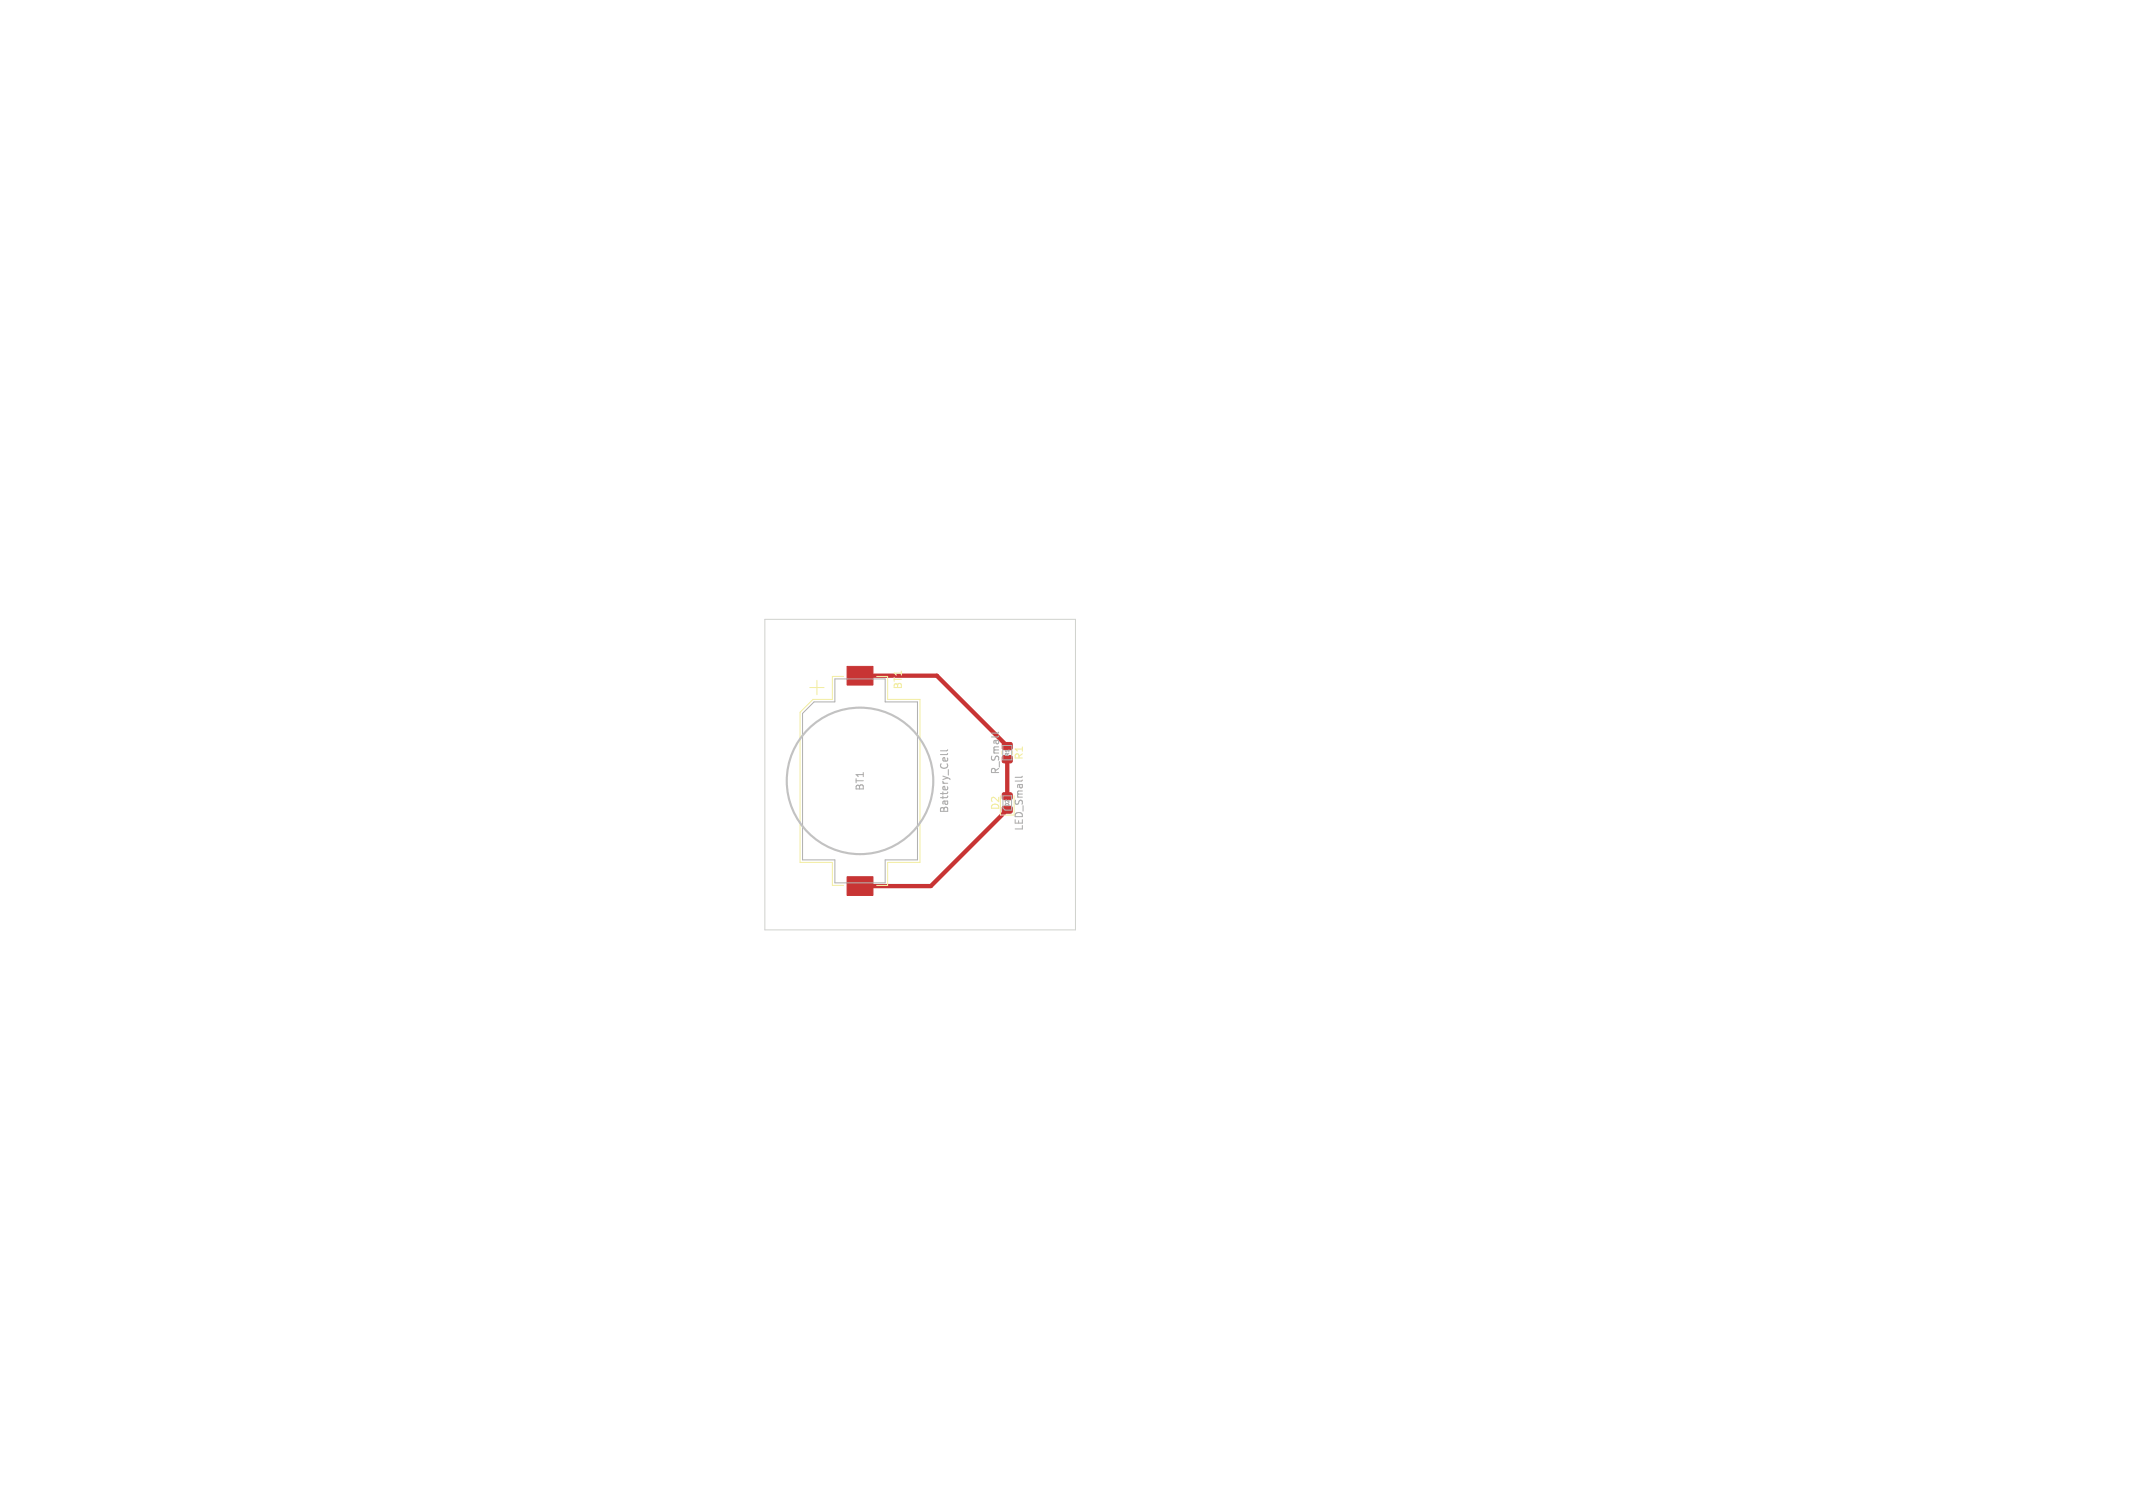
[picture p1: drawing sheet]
<svg xmlns="http://www.w3.org/2000/svg" width="297mm" height="210mm" viewBox="0 0 297 210" stroke-linecap="round" stroke-linejoin="round" font-family="sans-serif">
<defs><g id="words">
<g font-size="1.4" fill="#f2eda1">
<text x="125.8" y="96.1" transform="rotate(-90 125.8 96.1)">BT1</text>
<text x="142.6" y="105.9" transform="rotate(-90 142.6 105.9)">R1</text>
</g>
<g font-size="1.4" fill="#afafaf">
<text x="139.3" y="107.9" transform="rotate(-90 139.3 107.9)">R_Small</text>
<text x="120.5" y="110.2" transform="rotate(-90 120.5 110.2)">BT1</text>
<text x="132.2" y="113.4" transform="rotate(-90 132.2 113.4)">Battery_Cell</text>
<text x="139.3" y="112.9" transform="rotate(-90 139.3 112.9)">D2</text>
<text x="142.6" y="115.8" transform="rotate(-90 142.6 115.8)">LED_Small</text>
</g>
<g font-size=".7" fill="#afafaf">
<text x="140.6" y="105.4" transform="rotate(-90 140.6 105.4)">R1</text>
<text x="140.6" y="112.4" transform="rotate(-90 140.6 112.4)">D2</text>
</g>
</g></defs>
<g fill="#c83434" stroke="#c83434" stroke-width=".14">
<path d="M139.6 112.3h1.2l.1 .2v.6l-.2 .1h-1l-.2-.2z"/>
<path d="M139.6 110.5l1.2-.1 .1 .2v.6l-.2 .2h-1l-.2-.3z"/>
<path d="M139.6 103.5l1.2-.1 .1 .2v.7l-.2 .1h-1l-.2-.2z"/>
<path d="M139.6 105.3l1.2-.1 .1 .3v.6l-.2 .1h-1l-.2-.2z"/>
<path d="M117.9 92.8h3.7v2.6h-3.7z"/>
<path d="M117.9 122.1h3.7v2.6h-3.7z"/>
</g>
<path d="M119.7 94.1h10.7l9.8 9.8M140.2 112.8l-10.6 10.6h-9.9M140.2 105.7v5.2" fill="none" stroke="#c83434" stroke-width=".6"/>
<path d="M112.8 95.8h1.9M113.7 94.8v2M117.4 94.2h-1.5v3.2h-2.7l-1.8 1.8v20.9h4.5v3.2h1.5M122 94.2h1.6v3.2h4.5v22.7h-4.5v3.2h-1.6M139.3 110.8v2.7h1.9v-2.7M141 104.6v.4" fill="none" stroke="#f2eda1" stroke-width=".14"/>
<path d="M106.5 86.3h43.2v43.2h-43.2z" fill="none" stroke="#d0d2cd" stroke-width=".14"/>
<path d="M132 104.9l-.2 .2h-.8M132 104.4l-.2 .2h-.8M139.1 102l-.2 .1h-.8M142.4 108.1l-.2 .2h-.8" fill="none" stroke="#afafaf" stroke-width=".15"/>
<path d="M116.2 94.6h7v3.2h4.6v22h-4.6v3.2h-7v-3.2h-4.5v-20.4l1.6-1.6h2.9zM139.6 103.8h1.3v2h-1.3M139.7 110.8h1.2v2h-1l-.2-.3" fill="none" stroke="#afafaf" stroke-width=".14"/>
<circle cx="119.7" cy="108.7" r="10.2" fill="none" stroke="#c2c2c2" stroke-width=".3"/>
<use href="#words"/>
</svg>
